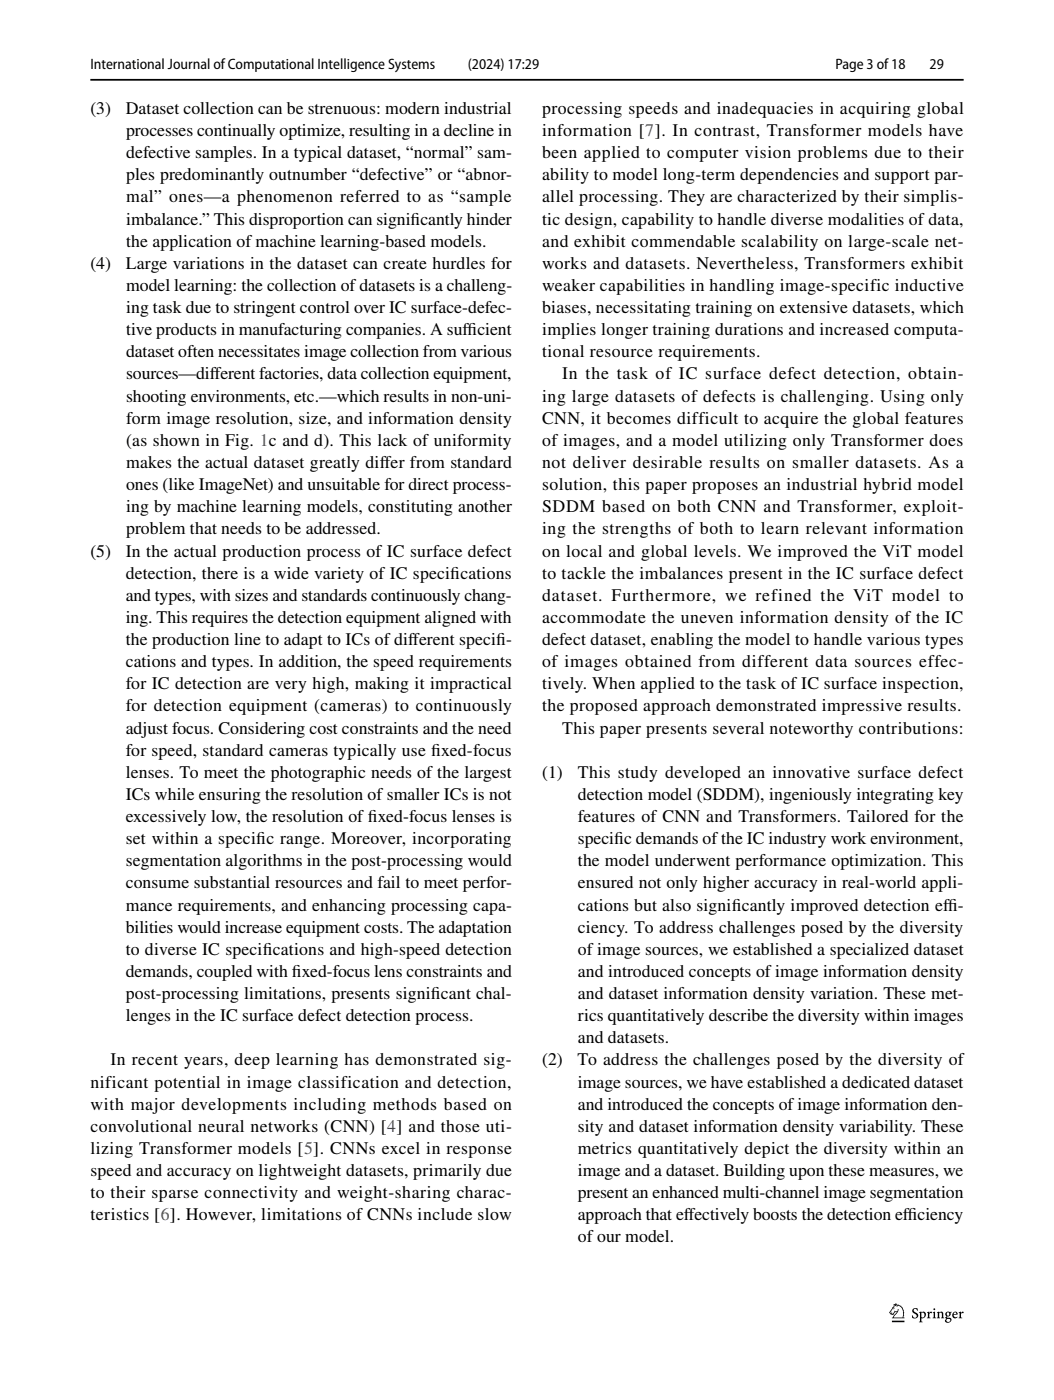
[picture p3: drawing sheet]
<svg xmlns="http://www.w3.org/2000/svg" width="210mm" height="279mm" viewBox="0 0 210 279" stroke-linecap="round" stroke-linejoin="round" font-family="sans-serif">
<defs><g id="words">
<g font-size="3.5">
<text x="18" y="22.7">(3)</text>
<text x="25.1" y="22.7">Dataset collection can be strenuous: modern industrial</text>
<text x="108" y="22.7">processing speeds and inadequacies in acquiring global</text>
<text x="25.1" y="27.1">processes continually optimize, resulting in a decline in</text>
<text x="108" y="27.1">information [7]. In contrast, Transformer models have</text>
<text x="25.1" y="31.5">defective samples. In a typical dataset, “normal” sam-</text>
<text x="25.1" y="35.9">ples predominantly outnumber “defective” or “abnor-</text>
<text x="108" y="31.5">been applied to computer vision problems due to their</text>
<text x="108" y="35.9">ability to model long-term dependencies and support par-</text>
<text x="25.1" y="40.3">mal” ones—a phenomenon referred to as “sample</text>
<text x="108" y="40.3">allel processing. They are characterized by their simplis-</text>
<text x="25.1" y="44.8">imbalance.” This disproportion can signif</text>
<text x="81.8" y="44.8">icantly hinder</text>
<text x="108" y="44.8">tic design, capability to handle diverse modalities of data,</text>
<text x="18" y="53.6">(4)</text>
<text x="25.1" y="53.6">Large variations in the dataset can create hurdles for</text>
<text x="25.1" y="49.2">the application of machine learning-based models.</text>
<text x="108" y="49.2">and exhibit commendable scalability on large-scale net-</text>
<text x="108" y="53.6">works and datasets. Nevertheless, Transformers exhibit</text>
<text x="25.1" y="58">model learning: the collection of datasets is a challeng-</text>
<text x="108" y="58">weaker capabilities in handling image-specific inductive</text>
<text x="25.1" y="62.4">ing task due to stringent control over IC surface-defec-</text>
<text x="108" y="62.4">biases, necessitating training on extensive datasets, which</text>
<text x="25.1" y="66.8">tive products in manufacturing companies. A suf</text>
<text x="25.1" y="71.2">dataset often necessitates image collection from various</text>
<text x="92.2" y="66.8">f</text>
<text x="92.2" y="66.8">icient</text>
<text x="108" y="66.8">implies longer training durations and increased computa-</text>
<text x="108" y="71.2">tional resource requirements.</text>
<text x="25.1" y="75.6">sources—dif</text>
<text x="41.8" y="75.6">ferent factories, data collection equipment,</text>
<text x="112" y="75.6">In the task of IC surface defect detection, obtain-</text>
<text x="25.1" y="80">shooting environments, etc.—which results in non-uni-</text>
<text x="108" y="80">ing large datasets of defects is challenging. Using only</text>
<text x="25.1" y="84.4">form image resolution, size, and information density</text>
<text x="25.1" y="88.9">(as shown in Fig. 1c and d). This lack of uniformity</text>
<text x="108" y="84.4">CNN, it becomes difficult to acquire the global features</text>
<text x="108" y="88.9">of images, and a model utilizing only Transformer does</text>
<text x="25.1" y="93.3">makes the actual dataset greatly dif</text>
<text x="75.6" y="93.3">fer from standard</text>
<text x="108" y="93.3">not deliver desirable results on smaller datasets. As a</text>
<text x="25.1" y="97.7">ones (like ImageNet) and unsuitable for direct process-</text>
<text x="108" y="97.7">solution, this paper proposes an industrial hybrid model</text>
<text x="25.1" y="102.1">ing by machine learning models, constituting another</text>
<text x="25.1" y="106.5">problem that needs to be addressed.</text>
<text x="108" y="102.1">SDDM based on both CNN and Transformer, exploit-</text>
<text x="108" y="106.5">ing the strengths of both to learn relevant information</text>
<text x="18" y="110.9">(5)</text>
<text x="25.1" y="110.9">In the actual production process of IC surface defect</text>
<text x="108" y="110.9">on local and global levels. We improved the ViT model</text>
<text x="25.1" y="115.3">detection, there is a wide variety of IC specif</text>
<text x="25.1" y="119.7">and types, with sizes and standards continuously chang-</text>
<text x="89.7" y="115.3">ications</text>
<text x="108" y="115.3">to tackle the imbalances present in the IC surface defect</text>
<text x="108" y="119.7">dataset. Furthermore, we refined the ViT model to</text>
<text x="25.1" y="124.1">ing. This requires the detection equipment aligned with</text>
<text x="108" y="124.1">accommodate the uneven information density of the IC</text>
<text x="25.1" y="128.5">the production line to adapt to ICs of dif</text>
<text x="81.3" y="128.5">ferent specif-</text>
<text x="98.9" y="128.5">i</text>
<text x="108" y="128.5">defect dataset, enabling the model to handle various types</text>
<text x="25.1" y="133">cations and types. In addition, the speed requirements</text>
<text x="25.1" y="137.4">for IC detection are very high, making it impractical</text>
<text x="108" y="133">of images obtained from different data sources effec-</text>
<text x="108" y="137.4">tively. When applied to the task of IC surface inspection,</text>
<text x="25.1" y="141.8">for detection equipment (cameras) to continuously</text>
<text x="108" y="141.8">the proposed approach demonstrated impressive results.</text>
<text x="25.1" y="146.2">adjust focus. Considering cost constraints and the need</text>
<text x="112" y="146.2">This paper presents several noteworthy contributions:</text>
<text x="25.1" y="150.6">for speed, standard cameras typically use f</text>
<text x="25.1" y="155">lenses. To meet the photographic needs of the largest</text>
<text x="85.9" y="150.6">ixed-focus</text>
<text x="108" y="155">(1)</text>
<text x="115.1" y="155">This study developed an innovative surface defect</text>
<text x="25.1" y="159.4">ICs while ensuring the resolution of smaller ICs is not</text>
<text x="115.1" y="159.4">detection model (SDDM), ingeniously integrating key</text>
<text x="25.1" y="163.8">excessively low, the resolution of f</text>
<text x="73.3" y="163.8">ixed-focus lenses is</text>
<text x="115.1" y="163.8">features of CNN and Transformers. Tailored for the</text>
<text x="25.1" y="168.2">set within a specif</text>
<text x="25.1" y="172.6">segmentation algorithms in the post-processing would</text>
<text x="51.1" y="168.2">ic range. Moreover, incorporating</text>
<text x="115.1" y="168.2">specif</text>
<text x="115.1" y="172.6">the model underwent performance optimization. This</text>
<text x="122.4" y="168.2">ic demands of the IC industry work environment,</text>
<text x="25.1" y="177.1">consume substantial resources and fail to meet perfor-</text>
<text x="115.1" y="177.1">ensured not only higher accuracy in real-world appli-</text>
<text x="25.1" y="181.5">mance requirements, and enhancing processing capa-</text>
<text x="25.1" y="185.9">bilities would increase equipment costs. The adaptation</text>
<text x="115.1" y="181.5">cations but also signif</text>
<text x="115.1" y="185.9">ciency. To address challenges posed by the diversity</text>
<text x="145.8" y="181.5">icantly improved detection ef-</text>
<text x="187.9" y="181.5">f</text>
<text x="187.9" y="181.5">i</text>
<text x="25.1" y="190.3">to diverse IC specif</text>
<text x="52.4" y="190.3">ications and high-speed detection</text>
<text x="115.1" y="190.3">of image sources, we established a specialized dataset</text>
<text x="25.1" y="194.7">demands, coupled with f</text>
<text x="58.2" y="194.7">ixed-focus lens constraints and</text>
<text x="115.1" y="194.7">and introduced concepts of image information density</text>
<text x="25.1" y="199.1">post-processing limitations, presents signif</text>
<text x="25.1" y="203.5">lenges in the IC surface defect detection process.</text>
<text x="85.9" y="199.1">icant chal-</text>
<text x="115.1" y="199.1">and dataset information density variation. These met-</text>
<text x="115.1" y="203.5">rics quantitatively describe the diversity within images</text>
<text x="115.1" y="207.9">and datasets.</text>
<text x="22" y="212.3">In recent years, deep learning has demonstrated sig-</text>
<text x="108" y="212.3">(2)</text>
<text x="115.1" y="212.3">To address the challenges posed by the diversity of</text>
<text x="18" y="216.7">nificant potential in image classification and detection,</text>
<text x="18" y="221.1">with major developments including methods based on</text>
<text x="115.1" y="216.7">image sources, we have established a dedicated dataset</text>
<text x="115.1" y="221.1">and introduced the concepts of image information den-</text>
<text x="18" y="225.6">convolutional neural networks (CNN) [4] and those uti-</text>
<text x="115.1" y="225.6">sity and dataset information density variability. These</text>
<text x="18" y="230">lizing Transformer models [5]. CNNs excel in response</text>
<text x="115.1" y="230">metrics quantitatively depict the diversity within an</text>
<text x="18" y="234.4">speed and accuracy on lightweight datasets, primarily due</text>
<text x="18" y="238.8">to their sparse connectivity and weight-sharing charac-</text>
<text x="115.1" y="234.4">image and a dataset. Building upon these measures, we</text>
<text x="115.1" y="238.8">present an enhanced multi-channel image segmentation</text>
<text x="18" y="243.2">teristics [6]. However, limitations of CNNs include slow</text>
<text x="115.1" y="243.2">approach that ef</text>
<text x="136.2" y="243.2">fectively boosts the detection ef</text>
<text x="179.9" y="243.2">f</text>
<text x="179.9" y="243.2">iciency</text>
<text x="115.1" y="247.6">of our model.</text>
</g>
<g font-size="3">
<text x="18" y="13.8">International Journal of Computational Intelligence Systems</text>
<text x="93.2" y="13.8">(2024) 17:29</text>
<text x="166.4" y="13.8">Page 3 of 18</text>
<text x="185.2" y="13.8">29</text>
</g>
</g></defs>
<path d="M18 15.9h174" fill="none" stroke="#000" stroke-width=".35"/>
<g fill="#000">
<path d="M178 260.7l.2 .1-.2 .1zM177.7 263.2h2.5v.3h-2.5zM177.5 261.4l.1 .2zM178.2 260v.6l-.3 .1-.6 .9 .2 .2 .2-.2 .2 .3 .3-.5v-.1l.1-.1 .1 .1h.4l.1-.4h.1a1.75 1.75 0 0 1-.8 1.3l-.1 .4h1.7a1.66 1.66 0 0 0-1-2.4v.2h-.2l-.1-.5v.4zM178 259.9l.4 .1v-.2h.2l.2 .2h.2l.5 .2 .4 .4 .3 1-.2 1h.2v.1h-2.5l1-1.2a.58 .58 0 0 0-.7 .5h-.4v-.1l-.1 .1-.3-.4 .9-1.3z"/>
<path d="M191 261.5l.5-.1v.3l.2-.3h.2v.3h-.2l-.2 .2v.7l.2 .1h-.7l.2-.3v-.8zM190.2 261.6l-.2 .3 .5-.1-.1-.2zM189.9 261.6a.45 .45 0 0 1 .6-.2 .45 .45 0 0 1 .2 .6h-.7l.1 .3a.41 .41 0 0 0 .6 .1 .52 .52 0 0 1-.6 .3 .52 .52 0 0 1-.4-.6zM188.6 261.8a.32 .32 0 0 0 .6 0 .32 .32 0 0 0-.6 0zM188.7 262.9l-.2 .2a.39 .39 0 0 0 .5 .3 .39 .39 0 0 0 .3-.4zM188.4 261.6l.5-.2 .7 .1-.3 .1a.62 .62 0 0 1-.6 .8v.2h.6a.62 .62 0 0 1-.1 1 .62 .62 0 0 1-.9-.4l.3-.4-.3-.3 .3-.2-.2-.2zM186.7 261.5l.4-.1v.2l.1-.1a.41 .41 0 0 1 .5-.1 .41 .41 0 0 1 .2 .4v.6l.2 .3h-.6l.1-.1 .1-.7-.3-.3-.3 .1v.7l.2 .3h-.7l.2-.3v-.8zM186 260.9a.18 .18 0 0 1 .3 0 .18 .18 0 0 1-.3 0zM185.8 261.5l.5-.1v1l.2 .3h-.7l.2-.3v-.8zM184.7 261.5l.5-.1v.3l.2-.3h.2v.3h-.2l-.2 .2v.7l.2 .1h-.7l.2-.3v-.8zM183.6 261.7v.8h.4a.56 .56 0 0 0-.2-.9zM183.1 261.5l.5-.1v.2l.3-.2a.67 .67 0 0 1 .6 .8 .67 .67 0 0 1-.9 .5v.6l.2 .2h-.7l.2-.3v-1.4zM181.9 260.8l.5-.1 .4 .1 .1 .4h-.2a.38 .38 0 0 0-.2-.3 .38 .38 0 0 0-.4 .1 .59 .59 0 0 0 .5 .7 .62 .62 0 0 1 .1 .9 .62 .62 0 0 1-1-.1v-.4h.1a.46 .46 0 0 0 .3 .5 .46 .46 0 0 0 .5-.1 .59 .59 0 0 0-.5-.8l-.4-.5z"/>
</g>
<use href="#words"/>
</svg>
